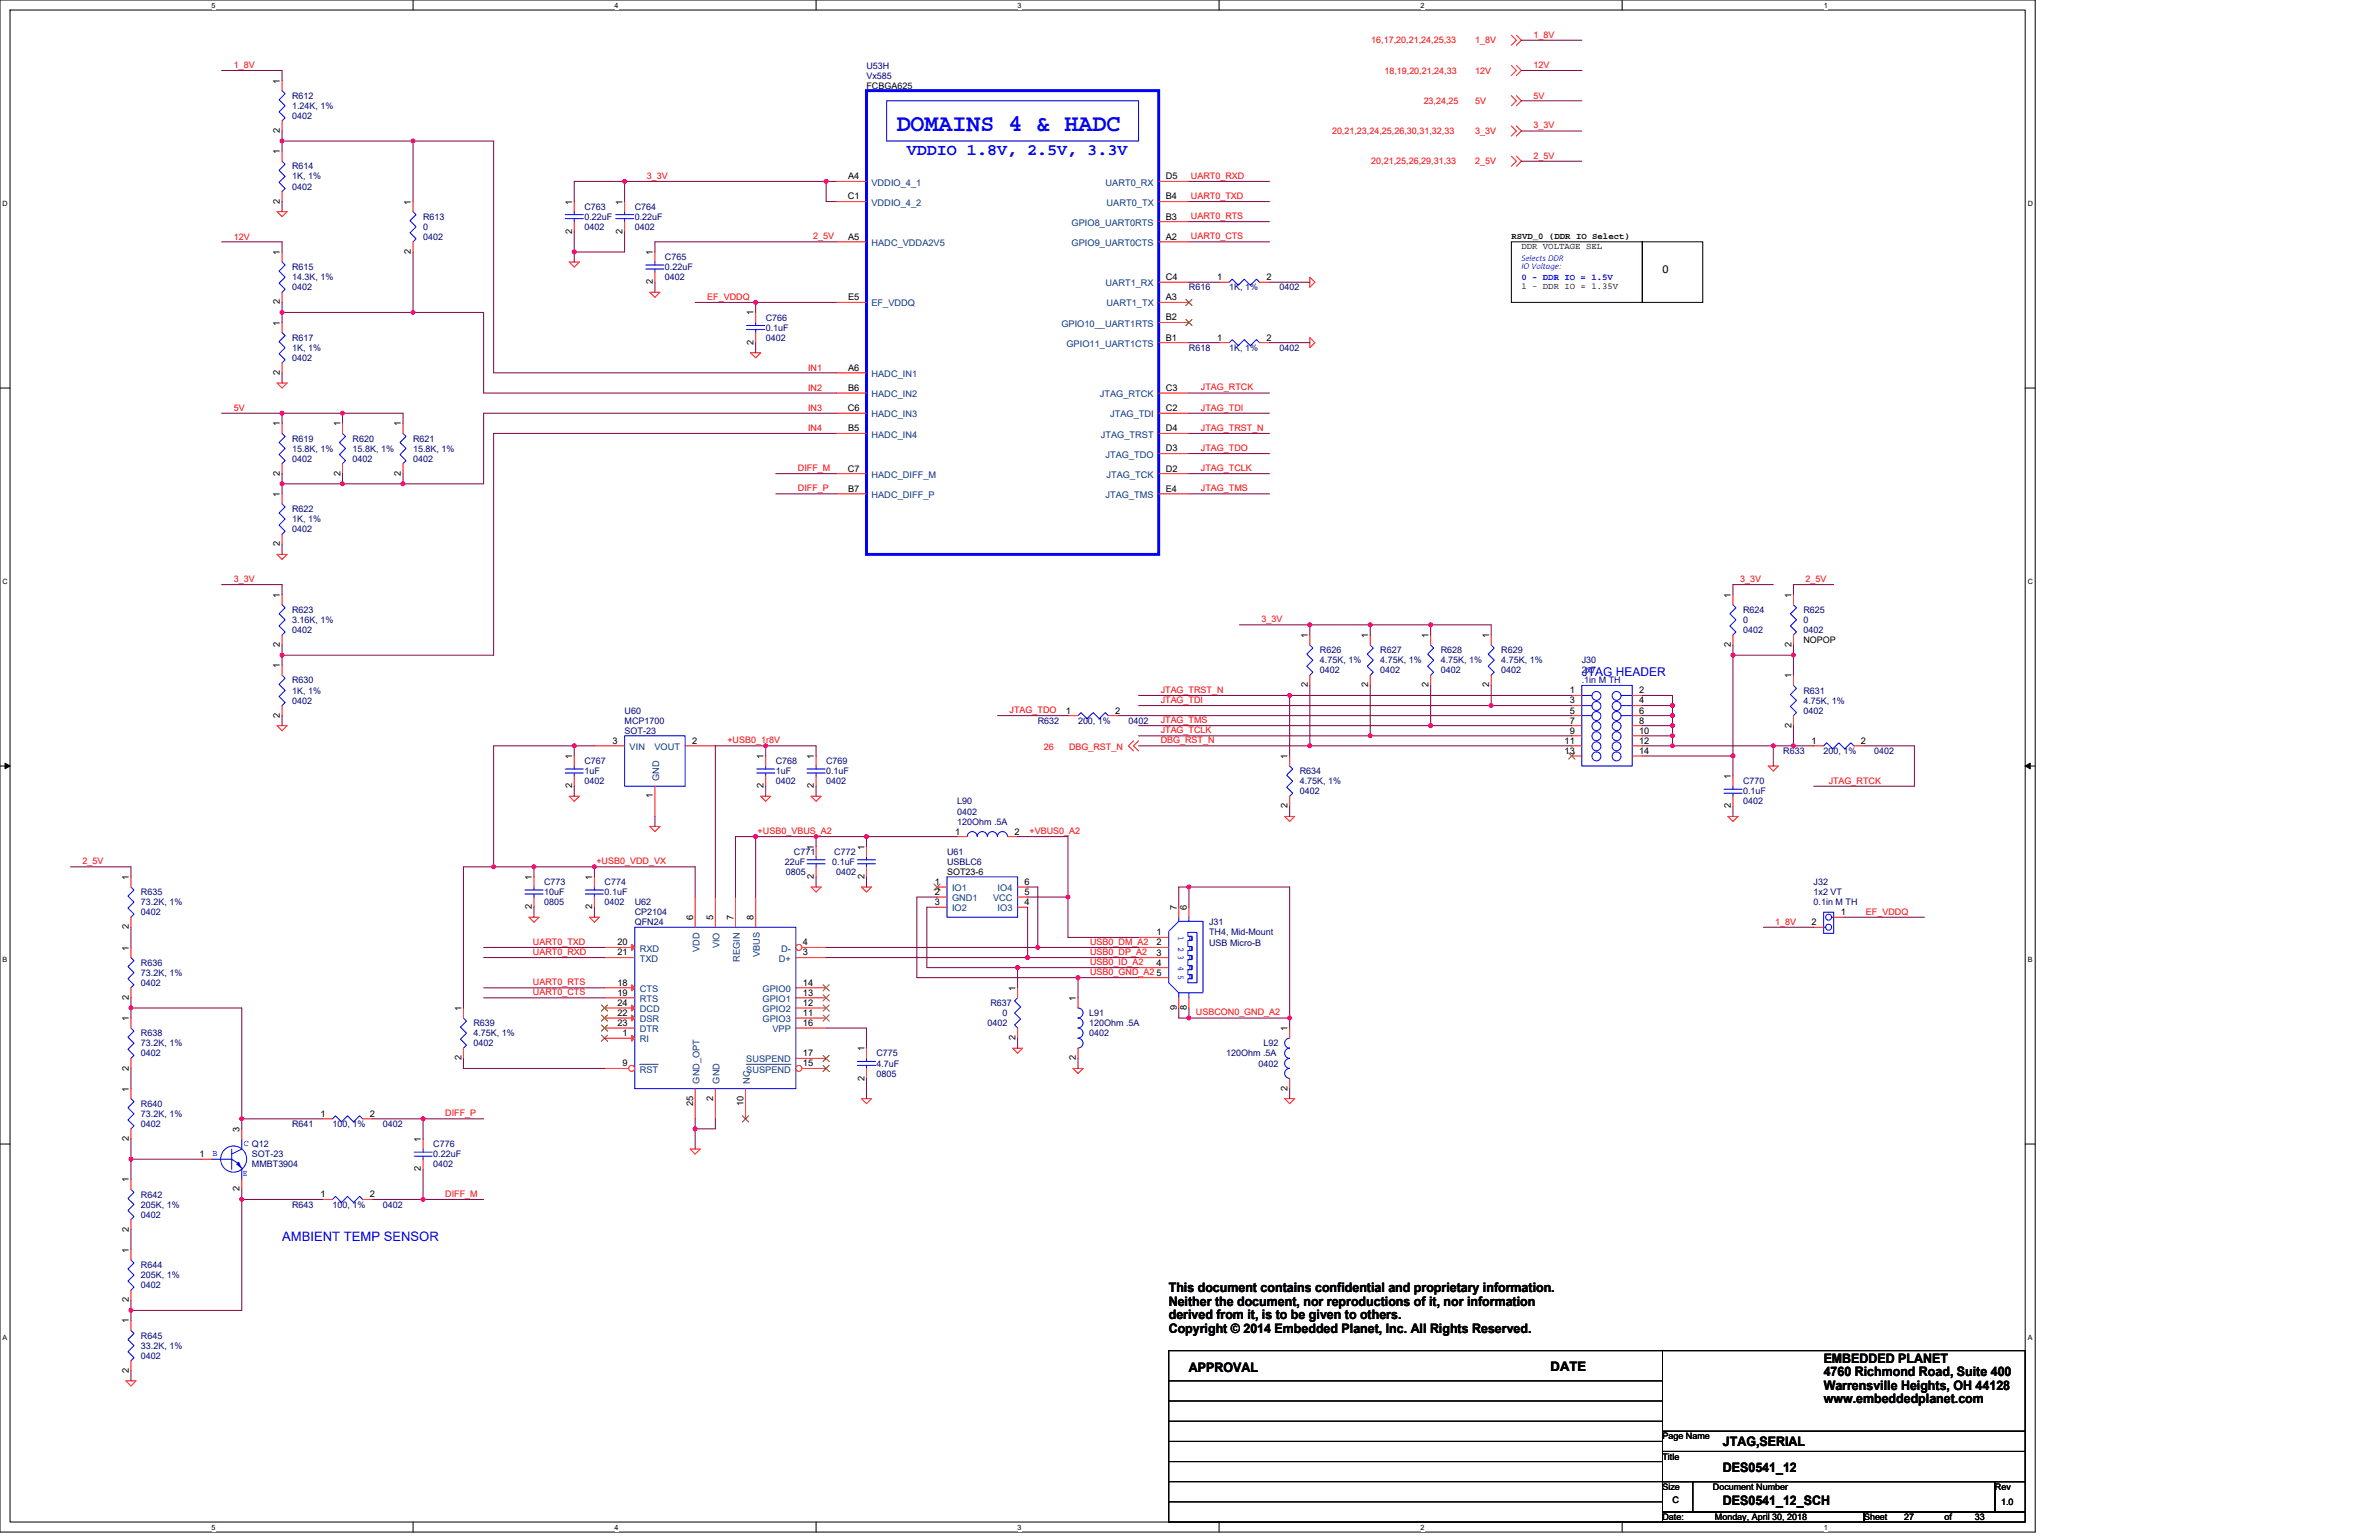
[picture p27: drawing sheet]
<svg xmlns="http://www.w3.org/2000/svg" width="432mm" height="279mm" viewBox="0 0 432 279" stroke-linecap="round" stroke-linejoin="round" font-family="sans-serif">
<defs><g id="words">
<text font-size="4.4" fill="#00f" x="162.8" y="23.8">DOMAINS 4 &amp; HADC</text>
<text font-size="2.9" fill="#00f" x="164.6" y="28.1">VDDIO 1.8V, 2.5V, 3.3V</text>
<text font-size="2.4" fill="#00f" x="51.2" y="225.2">AMBIENT TEMP SENSOR</text>
<g font-size="2.4">
<text x="212.1" y="234.4">This document contains confidential and proprietary information.</text>
<text x="212.1" y="236.9">Neither the document, nor reproductions of it, nor information</text>
<text x="212.1" y="239.4">derived from it, is to be given to others.</text>
<text x="212.1" y="241.8">Copyright © 2014 Embedded Planet, Inc. All Rights Reserved.</text>
<text x="215.8" y="248.9">APPROVAL</text>
<text x="281.5" y="248.7">DATE</text>
<text x="331" y="247.2">EMBEDDED PLANET</text>
<text x="331" y="249.7">4760 Richmond Road, Suite 400</text>
<text x="331" y="252.2">Warrensville Heights, OH 44128</text>
<text x="331" y="254.6">www.embeddedplanet.com</text>
<text x="312.7" y="262.4">JTAG,SERIAL</text>
<text x="312.7" y="267">DES0541_12</text>
<text x="312.7" y="273">DES0541_12_SCH</text>
</g>
<text font-size="2.2" x="301.8" y="49.6">0</text>
<text font-size="2.2" fill="#00f" x="287.1" y="122.6">JTAG HEADER</text>
<g font-size="1.7">
<text x="50.8" y="15.2" transform="rotate(-90 50.8 15.2)">1</text>
<text x="50.8" y="28" transform="rotate(-90 50.8 28)">1</text>
<text x="50.8" y="24.1" transform="rotate(-90 50.8 24.1)">2</text>
<text x="153.9" y="32.5">A4</text>
<text x="211.6" y="32.5">D5</text>
<text x="50.8" y="36.9" transform="rotate(-90 50.8 36.9)">2</text>
<text x="74.6" y="37.1" transform="rotate(-90 74.6 37.1)">1</text>
<text x="103.8" y="37.1" transform="rotate(-90 103.8 37.1)">1</text>
<text x="113" y="37.1" transform="rotate(-90 113 37.1)">1</text>
<text x="153.9" y="36.2">C1</text>
<text x="211.6" y="36.2">B4</text>
<text x="211.6" y="39.8">B3</text>
<text x="50.8" y="46.3" transform="rotate(-90 50.8 46.3)">1</text>
<text x="74.6" y="46.1" transform="rotate(-90 74.6 46.1)">2</text>
<text x="103.8" y="42.4" transform="rotate(-90 103.8 42.4)">2</text>
<text x="113" y="42.4" transform="rotate(-90 113 42.4)">2</text>
<text x="118.5" y="46.3" transform="rotate(-90 118.5 46.3)">1</text>
<text x="153.9" y="43.5">A5</text>
<text x="211.6" y="43.5">A2</text>
<text x="118.5" y="51.6" transform="rotate(-90 118.5 51.6)">2</text>
<text x="211.6" y="50.8">C4</text>
<text x="220.9" y="50.8">1</text>
<text x="229.9" y="50.8">2</text>
<text x="50.8" y="59.1" transform="rotate(-90 50.8 59.1)">1</text>
<text x="50.8" y="55.2" transform="rotate(-90 50.8 55.2)">2</text>
<text x="136.8" y="57.2" transform="rotate(-90 136.8 57.2)">1</text>
<text x="153.9" y="54.5">E5</text>
<text x="211.6" y="58.1">B2</text>
<text x="211.6" y="54.5">A3</text>
<text x="136.8" y="62.5" transform="rotate(-90 136.8 62.5)">2</text>
<text x="211.6" y="61.8">B1</text>
<text x="220.9" y="61.8">1</text>
<text x="229.9" y="61.8">2</text>
<text x="50.8" y="68" transform="rotate(-90 50.8 68)">2</text>
<text x="153.9" y="67.3">A6</text>
<text x="153.9" y="70.9">B6</text>
<text x="211.6" y="70.9">C3</text>
<text x="50.8" y="77.4" transform="rotate(-90 50.8 77.4)">1</text>
<text x="61.8" y="77.4" transform="rotate(-90 61.8 77.4)">1</text>
<text x="72.8" y="77.4" transform="rotate(-90 72.8 77.4)">1</text>
<text x="153.9" y="74.6">C6</text>
<text x="211.6" y="74.6">C2</text>
<text x="153.9" y="78.3">B5</text>
<text x="211.6" y="81.9">D3</text>
<text x="211.6" y="78.3">D4</text>
<text x="50.8" y="86.3" transform="rotate(-90 50.8 86.3)">2</text>
<text x="61.8" y="86.3" transform="rotate(-90 61.8 86.3)">2</text>
<text x="72.8" y="86.3" transform="rotate(-90 72.8 86.3)">2</text>
<text x="153.9" y="85.6">C7</text>
<text x="153.9" y="89.2">B7</text>
<text x="211.6" y="89.2">E4</text>
<text x="211.6" y="85.6">D2</text>
<text x="50.8" y="90.2" transform="rotate(-90 50.8 90.2)">1</text>
<text x="50.8" y="99.1" transform="rotate(-90 50.8 99.1)">2</text>
<text x="50.8" y="108.5" transform="rotate(-90 50.8 108.5)">1</text>
<text x="314.2" y="108.5" transform="rotate(-90 314.2 108.5)">1</text>
<text x="325.1" y="108.5" transform="rotate(-90 325.1 108.5)">1</text>
<text x="50.8" y="117.4" transform="rotate(-90 50.8 117.4)">2</text>
<text x="237.4" y="115.8" transform="rotate(-90 237.4 115.8)">1</text>
<text x="248.3" y="115.8" transform="rotate(-90 248.3 115.8)">1</text>
<text x="259.3" y="115.8" transform="rotate(-90 259.3 115.8)">1</text>
<text x="270.3" y="115.8" transform="rotate(-90 270.3 115.8)">1</text>
<text x="314.2" y="117.4" transform="rotate(-90 314.2 117.4)">2</text>
<text x="325.1" y="117.4" transform="rotate(-90 325.1 117.4)">2</text>
<text x="50.8" y="121.2" transform="rotate(-90 50.8 121.2)">1</text>
<text x="237.4" y="124.7" transform="rotate(-90 237.4 124.7)">2</text>
<text x="248.3" y="124.7" transform="rotate(-90 248.3 124.7)">2</text>
<text x="259.3" y="124.7" transform="rotate(-90 259.3 124.7)">2</text>
<text x="270.3" y="124.7" transform="rotate(-90 270.3 124.7)">2</text>
<text x="284.9" y="125.8">1</text>
<text x="297.5" y="125.8">2</text>
<text x="325.1" y="123.1" transform="rotate(-90 325.1 123.1)">1</text>
<text x="50.8" y="130.2" transform="rotate(-90 50.8 130.2)">2</text>
<text x="193.5" y="129.5">1</text>
<text x="202.4" y="129.5">2</text>
<text x="284.9" y="127.6">3</text>
<text x="284.9" y="129.5">5</text>
<text x="284.9" y="131.3">7</text>
<text x="297.5" y="127.6">4</text>
<text x="297.5" y="129.5">6</text>
<text x="297.5" y="131.3">8</text>
<text x="103.8" y="137.7" transform="rotate(-90 103.8 137.7)">1</text>
<text x="111.2" y="134.9">3</text>
<text x="125.6" y="134.9">2</text>
<text x="138.6" y="137.7" transform="rotate(-90 138.6 137.7)">1</text>
<text x="147.7" y="137.7" transform="rotate(-90 147.7 137.7)">1</text>
<text x="233.7" y="137.7" transform="rotate(-90 233.7 137.7)">1</text>
<text x="284" y="134.9">11</text>
<text x="284" y="136.8">13</text>
<text x="284.9" y="133.1">9</text>
<text x="297.5" y="133.1">10</text>
<text x="297.5" y="134.9">12</text>
<text x="297.5" y="136.8">14</text>
<text x="325.1" y="132" transform="rotate(-90 325.1 132)">2</text>
<text x="328.8" y="134.9">1</text>
<text x="337.8" y="134.9">2</text>
<text x="103.8" y="143" transform="rotate(-90 103.8 143)">2</text>
<text x="138.6" y="143" transform="rotate(-90 138.6 143)">2</text>
<text x="147.7" y="143" transform="rotate(-90 147.7 143)">2</text>
<text x="314.2" y="141.4" transform="rotate(-90 314.2 141.4)">1</text>
<text x="118.5" y="144.8" transform="rotate(-90 118.5 144.8)">1</text>
<text x="233.7" y="146.7" transform="rotate(-90 233.7 146.7)">2</text>
<text x="314.2" y="146.7" transform="rotate(-90 314.2 146.7)">2</text>
<text x="147.7" y="154.2" transform="rotate(-90 147.7 154.2)">1</text>
<text x="156.9" y="154.2" transform="rotate(-90 156.9 154.2)">1</text>
<text x="173.4" y="151.4">1</text>
<text x="184.1" y="151.4">2</text>
<text x="23.4" y="159.7" transform="rotate(-90 23.4 159.7)">1</text>
<text x="96.5" y="159.7" transform="rotate(-90 96.5 159.7)">1</text>
<text x="107.5" y="159.7" transform="rotate(-90 107.5 159.7)">1</text>
<text x="147.7" y="159.5" transform="rotate(-90 147.7 159.5)">2</text>
<text x="156.9" y="159.5" transform="rotate(-90 156.9 159.5)">2</text>
<text x="169.7" y="160.5">1</text>
<text x="186" y="160.5">6</text>
<text x="96.5" y="165" transform="rotate(-90 96.5 165)">2</text>
<text x="107.5" y="165" transform="rotate(-90 107.5 165)">2</text>
<text x="125.8" y="167" transform="rotate(-90 125.8 167)">6</text>
<text x="129.5" y="167" transform="rotate(-90 129.5 167)">5</text>
<text x="133.1" y="167" transform="rotate(-90 133.1 167)">7</text>
<text x="136.8" y="167" transform="rotate(-90 136.8 167)">8</text>
<text x="169.7" y="164.2">3</text>
<text x="169.7" y="162.4">2</text>
<text x="186" y="164.2">4</text>
<text x="186" y="162.4">5</text>
<text x="213.6" y="165.1" transform="rotate(-90 213.6 165.1)">7</text>
<text x="215.4" y="165.1" transform="rotate(-90 215.4 165.1)">6</text>
<text x="328.8" y="167.9">2</text>
<text x="334.1" y="166">1</text>
<text x="23.4" y="172.5" transform="rotate(-90 23.4 172.5)">1</text>
<text x="23.4" y="168.6" transform="rotate(-90 23.4 168.6)">2</text>
<text x="112.1" y="171.5">20</text>
<text x="112.1" y="173.4">21</text>
<text x="145.7" y="171.5">4</text>
<text x="145.7" y="173.4">3</text>
<text x="209.9" y="169.7">1</text>
<text x="209.9" y="171.5">2</text>
<text x="209.9" y="173.4">3</text>
<text x="112.1" y="178.8">18</text>
<text x="145.7" y="178.8">14</text>
<text x="184.3" y="179.8" transform="rotate(-90 184.3 179.8)">1</text>
<text x="209.9" y="175.2">4</text>
<text x="209.9" y="177">5</text>
<text x="23.4" y="185.3" transform="rotate(-90 23.4 185.3)">1</text>
<text x="23.4" y="181.4" transform="rotate(-90 23.4 181.4)">2</text>
<text x="83.7" y="183.4" transform="rotate(-90 83.7 183.4)">1</text>
<text x="112.1" y="182.5">24</text>
<text x="112.1" y="180.7">19</text>
<text x="112.1" y="184.3">22</text>
<text x="145.7" y="184.3">11</text>
<text x="145.7" y="182.5">12</text>
<text x="145.7" y="180.7">13</text>
<text x="195.3" y="181.6" transform="rotate(-90 195.3 181.6)">1</text>
<text x="213.6" y="183.2" transform="rotate(-90 213.6 183.2)">9</text>
<text x="215.4" y="183.2" transform="rotate(-90 215.4 183.2)">8</text>
<text x="112.1" y="186.1">23</text>
<text x="113" y="188">1</text>
<text x="145.7" y="191.6">17</text>
<text x="145.7" y="186.1">16</text>
<text x="156.9" y="190.8" transform="rotate(-90 156.9 190.8)">1</text>
<text x="184.3" y="188.7" transform="rotate(-90 184.3 188.7)">2</text>
<text x="233.7" y="187.1" transform="rotate(-90 233.7 187.1)">1</text>
<text x="23.4" y="194.2" transform="rotate(-90 23.4 194.2)">2</text>
<text x="83.7" y="192.4" transform="rotate(-90 83.7 192.4)">2</text>
<text x="113" y="193.5">9</text>
<text x="145.7" y="193.5">15</text>
<text x="156.9" y="196" transform="rotate(-90 156.9 196)">2</text>
<text x="195.3" y="192.4" transform="rotate(-90 195.3 192.4)">2</text>
<text x="233.7" y="197.9" transform="rotate(-90 233.7 197.9)">2</text>
<text x="23.4" y="198.1" transform="rotate(-90 23.4 198.1)">1</text>
<text x="58.1" y="202.6">1</text>
<text x="67.1" y="202.6">2</text>
<text x="125.8" y="200.6" transform="rotate(-90 125.8 200.6)">25</text>
<text x="129.5" y="199.7" transform="rotate(-90 129.5 199.7)">2</text>
<text x="134.9" y="200.6" transform="rotate(-90 134.9 200.6)">10</text>
<text x="23.4" y="207" transform="rotate(-90 23.4 207)">2</text>
<text x="36.2" y="209.9">1</text>
<text x="43.5" y="205.4" transform="rotate(-90 43.5 205.4)">3</text>
<text x="76.4" y="207.2" transform="rotate(-90 76.4 207.2)">1</text>
<text x="23.4" y="214.5" transform="rotate(-90 23.4 214.5)">1</text>
<text x="76.4" y="212.5" transform="rotate(-90 76.4 212.5)">2</text>
<text x="43.5" y="216.2" transform="rotate(-90 43.5 216.2)">2</text>
<text x="58.1" y="217.2">1</text>
<text x="67.1" y="217.2">2</text>
<text x="23.4" y="227.3" transform="rotate(-90 23.4 227.3)">1</text>
<text x="23.4" y="223.5" transform="rotate(-90 23.4 223.5)">2</text>
<text x="23.4" y="236.3" transform="rotate(-90 23.4 236.3)">2</text>
<text x="23.4" y="240.1" transform="rotate(-90 23.4 240.1)">1</text>
<text x="23.4" y="249.1" transform="rotate(-90 23.4 249.1)">2</text>
</g>
<g font-size="1.7" fill="#004080">
<text x="158.2" y="33.7">VDDIO_4_1</text>
<text x="200.7" y="33.7">UART0_RX</text>
<text x="158.2" y="37.3">VDDIO_4_2</text>
<text x="194.5" y="41">GPIO8_UART0RTS</text>
<text x="200.9" y="37.3">UART0_TX</text>
<text x="158.2" y="44.6">HADC_VDDA2V5</text>
<text x="194.5" y="44.6">GPIO9_UART0CTS</text>
<text x="200.7" y="51.9">UART1_RX</text>
<text x="158.2" y="55.6">EF_VDDQ</text>
<text x="192.6" y="59.2">GPIO10__UART1RTS</text>
<text x="200.9" y="55.6">UART1_TX</text>
<text x="193.6" y="62.9">GPIO11_UART1CTS</text>
<text x="158.2" y="68.4">HADC_IN1</text>
<text x="158.2" y="72.1">HADC_IN2</text>
<text x="158.2" y="75.7">HADC_IN3</text>
<text x="199.6" y="72.1">JTAG_RTCK</text>
<text x="201.5" y="75.7">JTAG_TDI</text>
<text x="158.2" y="79.4">HADC_IN4</text>
<text x="199.8" y="79.4">JTAG_TRST</text>
<text x="200.6" y="83">JTAG_TDO</text>
<text x="158.2" y="86.7">HADC_DIFF_M</text>
<text x="200.8" y="86.7">JTAG_TCK</text>
<text x="158.2" y="90.3">HADC_DIFF_P</text>
<text x="200.6" y="90.3">JTAG_TMS</text>
<text x="114.3" y="136.1">VIN</text>
<text x="118.8" y="136.1">VOUT</text>
<text x="119.6" y="141.7" transform="rotate(-90 119.6 141.7)">GND</text>
<text x="172.8" y="161.7">IO1</text>
<text x="181.1" y="161.7">IO4</text>
<text x="172.8" y="165.3">IO2</text>
<text x="172.8" y="163.5">GND1</text>
<text x="180.3" y="163.5">VCC</text>
<text x="181.1" y="165.3">IO3</text>
<text x="116.1" y="172.6">RXD</text>
<text x="126.9" y="172.7" transform="rotate(-90 126.9 172.7)">VDD</text>
<text x="130.6" y="172" transform="rotate(-90 130.6 172)">VIO</text>
<text x="137.9" y="173.7" transform="rotate(-90 137.9 173.7)">VBUS</text>
<text x="141.8" y="172.6">D-</text>
<text x="116.1" y="180">CTS</text>
<text x="116.1" y="174.5">TXD</text>
<text x="134.3" y="174.5" transform="rotate(-90 134.3 174.5)">REGIN</text>
<text x="138.4" y="180">GPIO0</text>
<text x="141.4" y="174.5">D+</text>
<text x="116.1" y="183.6">DCD</text>
<text x="116.1" y="181.8">RTS</text>
<text x="116.1" y="185.4">DSR</text>
<text x="138.4" y="185.4">GPIO3</text>
<text x="138.4" y="183.6">GPIO2</text>
<text x="138.4" y="181.8">GPIO1</text>
<text x="116.1" y="189.1">RI</text>
<text x="116.1" y="187.3">DTR</text>
<text x="140.2" y="187.3">VPP</text>
<text x="116.1" y="194.6">RST</text>
<text x="126.9" y="196.6" transform="rotate(-90 126.9 196.6)">GND_OPT</text>
<text x="130.6" y="196.6" transform="rotate(-90 130.6 196.6)">GND</text>
<text x="135.4" y="194.6">SUSPEND</text>
<text x="135.4" y="192.8">SUSPEND</text>
<text x="136.1" y="196.6" transform="rotate(-90 136.1 196.6)">NC</text>
</g>
<g font-size="1.6" fill="#f00">
<text x="248.9" y="7.9">16,17,20,21,24,25,33</text>
<text x="267.7" y="7.9">1_8V</text>
<text x="278.3" y="6.8">1_8V</text>
<text x="42.4" y="12.3">1_8V</text>
<text x="251.3" y="13.4">18,19,20,21,24,33</text>
<text x="267.7" y="13.4">12V</text>
<text x="278.3" y="17.9">5V</text>
<text x="278.3" y="12.4">12V</text>
<text x="258.4" y="18.8">23,24,25</text>
<text x="267.7" y="18.8">5V</text>
<text x="278.3" y="23.3">3_3V</text>
<text x="241.8" y="24.3">20,21,23,24,25,26,30,31,32,33</text>
<text x="248.9" y="29.8">20,21,25,26,29,31,33</text>
<text x="267.7" y="24.3">3_3V</text>
<text x="267.7" y="29.8">2_5V</text>
<text x="278.3" y="28.8">2_5V</text>
<text x="117.4" y="32.4">3_3V</text>
<text x="216.2" y="32.4">UART0_RXD</text>
<text x="216.2" y="36.1">UART0_TXD</text>
<text x="216.2" y="39.8">UART0_RTS</text>
<text x="42.4" y="43.5">12V</text>
<text x="147.6" y="43.4">2_5V</text>
<text x="216.2" y="43.4">UART0_CTS</text>
<text x="128.4" y="54.4">EF_VDDQ</text>
<text x="146.7" y="71">IN2</text>
<text x="146.7" y="67.3">IN1</text>
<text x="218" y="70.8">JTAG_RTCK</text>
<text x="42.4" y="74.6">5V</text>
<text x="146.7" y="74.6">IN3</text>
<text x="218" y="74.5">JTAG_TDI</text>
<text x="146.7" y="78.3">IN4</text>
<text x="218" y="81.8">JTAG_TDO</text>
<text x="218" y="78.2">JTAG_TRST_N</text>
<text x="144.8" y="89.1">DIFF_P</text>
<text x="144.8" y="85.5">DIFF_M</text>
<text x="218" y="89.1">JTAG_TMS</text>
<text x="218" y="85.5">JTAG_TCLK</text>
<text x="42.4" y="105.6">3_3V</text>
<text x="315.8" y="105.6">3_3V</text>
<text x="327.7" y="105.6">2_5V</text>
<text x="229" y="112.9">3_3V</text>
<text x="210.7" y="125.7">JTAG_TRST_N</text>
<text x="183.2" y="129.4">JTAG_TDO</text>
<text x="210.7" y="127.6">JTAG_TDI</text>
<text x="210.7" y="131.2">JTAG_TMS</text>
<text x="132" y="134.9">+USB0_1r8V</text>
<text x="189.5" y="136.1">26</text>
<text x="194" y="136.1">DBG_RST_N</text>
<text x="210.7" y="133">JTAG_TCLK</text>
<text x="210.7" y="134.9">DBG_RST_N</text>
<text x="331.9" y="142.2">JTAG_RTCK</text>
<text x="137.5" y="151.3">+USB0_VBUS_A2</text>
<text x="186.9" y="151.3">+VBUS0_A2</text>
<text x="15" y="156.8">2_5V</text>
<text x="108.2" y="156.8">+USB0_VDD_VX</text>
<text x="322.2" y="167.8">1_8V</text>
<text x="338.7" y="165.9">EF_VDDQ</text>
<text x="96.7" y="173.3">UART0_RXD</text>
<text x="96.7" y="171.4">UART0_TXD</text>
<text x="197.9" y="171.4">USB0_DM_A2</text>
<text x="197.9" y="173.3">USB0_DP_A2</text>
<text x="96.7" y="178.8">UART0_RTS</text>
<text x="197.9" y="175.1">USB0_ID_A2</text>
<text x="197.9" y="176.9">USB0_GND_A2</text>
<text x="96.7" y="180.6">UART0_CTS</text>
<text x="217.1" y="184.2">USBCON0_GND_A2</text>
<text x="80.8" y="202.5">DIFF_P</text>
<text x="80.8" y="217.1">DIFF_M</text>
</g>
<g font-size="1.6" fill="#000080">
<text x="53" y="17.9">R612</text>
<text x="157.3" y="12.4">U53H</text>
<text x="157.3" y="14.3">Vx585</text>
<text x="53" y="19.8">1.24K, 1%</text>
<text x="53" y="21.6">0402</text>
<text x="53" y="30.7">R614</text>
<text x="53" y="32.6">1K, 1%</text>
<text x="53" y="34.4">0402</text>
<text x="76.8" y="39.9">R613</text>
<text x="76.8" y="41.7">0</text>
<text x="106.1" y="38.1">C763</text>
<text x="106.1" y="39.9">0.22uF</text>
<text x="106.1" y="41.7">0402</text>
<text x="115.2" y="38.1">C764</text>
<text x="115.2" y="39.9">0.22uF</text>
<text x="115.2" y="41.7">0402</text>
<text x="76.8" y="43.5">0402</text>
<text x="120.7" y="47.2">C765</text>
<text x="53" y="49">R615</text>
<text x="53" y="50.8">14.3K, 1%</text>
<text x="53" y="52.7">0402</text>
<text x="120.7" y="49">0.22uF</text>
<text x="120.7" y="50.8">0402</text>
<text x="215.8" y="52.7">R616</text>
<text x="223.1" y="52.7">1K, 1%</text>
<text x="232.2" y="52.7">0402</text>
<text x="139" y="58.2">C766</text>
<text x="139" y="60">0.1uF</text>
<text x="53" y="61.8">R617</text>
<text x="53" y="63.6">1K, 1%</text>
<text x="53" y="65.5">0402</text>
<text x="139" y="61.8">0402</text>
<text x="215.8" y="63.6">R618</text>
<text x="223.1" y="63.6">1K, 1%</text>
<text x="232.2" y="63.6">0402</text>
<text x="53" y="80.1">R619</text>
<text x="53" y="81.9">15.8K, 1%</text>
<text x="53" y="83.8">0402</text>
<text x="64" y="80.1">R620</text>
<text x="64" y="81.9">15.8K, 1%</text>
<text x="64" y="83.8">0402</text>
<text x="75" y="80.1">R621</text>
<text x="75" y="81.9">15.8K, 1%</text>
<text x="75" y="83.8">0402</text>
<text x="53" y="92.9">R622</text>
<text x="53" y="94.7">1K, 1%</text>
<text x="53" y="96.6">0402</text>
<text x="53" y="111.2">R623</text>
<text x="53" y="113">3.16K, 1%</text>
<text x="316.4" y="111.2">R624</text>
<text x="316.4" y="113">0</text>
<text x="327.3" y="111.2">R625</text>
<text x="327.3" y="113">0</text>
<text x="53" y="114.9">0402</text>
<text x="239.6" y="118.5">R626</text>
<text x="250.5" y="118.5">R627</text>
<text x="261.5" y="118.5">R628</text>
<text x="272.5" y="118.5">R629</text>
<text x="316.4" y="114.9">0402</text>
<text x="327.3" y="114.9">0402</text>
<text x="53" y="124">R630</text>
<text x="53" y="125.8">1K, 1%</text>
<text x="239.6" y="120.4">4.75K, 1%</text>
<text x="239.6" y="122.2">0402</text>
<text x="250.5" y="120.4">4.75K, 1%</text>
<text x="250.5" y="122.2">0402</text>
<text x="261.5" y="120.4">4.75K, 1%</text>
<text x="261.5" y="122.2">0402</text>
<text x="272.5" y="120.4">4.75K, 1%</text>
<text x="272.5" y="122.2">0402</text>
<text x="287.1" y="120.4">J30</text>
<text x="287.1" y="124">.1in M TH</text>
<text x="287.1" y="122.2">2x7</text>
<text x="327.3" y="125.8">R631</text>
<text x="53" y="127.7">0402</text>
<text x="113.4" y="129.5">U60</text>
<text x="113.4" y="131.3">MCP1700</text>
<text x="188.4" y="131.3">R632</text>
<text x="195.7" y="131.3">200, 1%</text>
<text x="204.8" y="131.3">0402</text>
<text x="327.3" y="127.7">4.75K, 1%</text>
<text x="327.3" y="129.5">0402</text>
<text x="113.4" y="133.1">SOT-23</text>
<text x="323.7" y="136.8">R633</text>
<text x="331" y="136.8">200, 1%</text>
<text x="340.1" y="136.8">0402</text>
<text x="106.1" y="138.6">C767</text>
<text x="106.1" y="140.5">1uF</text>
<text x="106.1" y="142.3">0402</text>
<text x="140.8" y="138.6">C768</text>
<text x="140.8" y="140.5">1uF</text>
<text x="140.8" y="142.3">0402</text>
<text x="149.9" y="138.6">C769</text>
<text x="149.9" y="140.5">0.1uF</text>
<text x="149.9" y="142.3">0402</text>
<text x="235.9" y="140.5">R634</text>
<text x="235.9" y="142.3">4.75K, 1%</text>
<text x="316.4" y="142.3">C770</text>
<text x="173.7" y="145.9">L90</text>
<text x="173.7" y="149.6">120Ohm .5A</text>
<text x="173.7" y="147.8">0402</text>
<text x="235.9" y="144.1">0402</text>
<text x="316.4" y="144.1">0.1uF</text>
<text x="316.4" y="145.9">0402</text>
<text x="144.1" y="155.1">C771</text>
<text x="151.4" y="155.1">C772</text>
<text x="171.9" y="155.1">U61</text>
<text x="98.7" y="160.6">C773</text>
<text x="109.7" y="160.6">C774</text>
<text x="142.5" y="156.9">22uF</text>
<text x="142.6" y="158.8">0805</text>
<text x="151" y="156.9">0.1uF</text>
<text x="151.8" y="158.8">0402</text>
<text x="171.9" y="156.9">USBLC6</text>
<text x="329.2" y="160.6">J32</text>
<text x="25.6" y="162.4">R635</text>
<text x="25.6" y="164.2">73.2K, 1%</text>
<text x="25.6" y="166.1">0402</text>
<text x="98.7" y="162.4">10uF</text>
<text x="98.7" y="164.2">0805</text>
<text x="109.7" y="162.4">0.1uF</text>
<text x="109.7" y="164.2">0402</text>
<text x="115.2" y="164.2">U62</text>
<text x="115.2" y="166.1">CP2104</text>
<text x="115.2" y="167.9">QFN24</text>
<text x="219.5" y="167.9">J31</text>
<text x="329.2" y="164.2">0.1in M TH</text>
<text x="329.2" y="162.4">1x2 VT</text>
<text x="219.5" y="171.6">USB Micro-B</text>
<text x="219.5" y="169.7">TH4, Mid-Mount</text>
<text x="25.6" y="175.2">R636</text>
<text x="25.6" y="177">73.2K, 1%</text>
<text x="25.6" y="178.9">0402</text>
<text x="179.8" y="182.5">R637</text>
<text x="181.9" y="184.4">0</text>
<text x="197.7" y="184.4">L91</text>
<text x="25.6" y="188">R638</text>
<text x="25.6" y="189.8">73.2K, 1%</text>
<text x="25.6" y="191.7">0402</text>
<text x="85.9" y="186.2">R639</text>
<text x="85.9" y="188">4.75K, 1%</text>
<text x="85.9" y="189.8">0402</text>
<text x="159.1" y="191.7">C775</text>
<text x="179.2" y="186.2">0402</text>
<text x="197.7" y="186.2">120Ohm .5A</text>
<text x="197.7" y="188">0402</text>
<text x="222.5" y="191.7">120Ohm .5A</text>
<text x="229.3" y="189.8">L92</text>
<text x="159.1" y="193.5">4.7uF</text>
<text x="159.1" y="195.3">0805</text>
<text x="228.4" y="193.5">0402</text>
<text x="25.6" y="200.8">R640</text>
<text x="25.6" y="202.6">73.2K, 1%</text>
<text x="25.6" y="204.5">0402</text>
<text x="45.7" y="210">SOT-23</text>
<text x="53" y="204.5">R641</text>
<text x="60.3" y="204.5">100, 1%</text>
<text x="69.5" y="204.5">0402</text>
<text x="78.6" y="208.1">C776</text>
<text x="78.6" y="210">0.22uF</text>
<text x="45.7" y="211.8">MMBT3904</text>
<text x="78.6" y="211.8">0402</text>
<text x="25.6" y="217.3">R642</text>
<text x="25.6" y="219.1">205K, 1%</text>
<text x="25.6" y="220.9">0402</text>
<text x="53" y="219.1">R643</text>
<text x="60.3" y="219.1">100, 1%</text>
<text x="69.5" y="219.1">0402</text>
<text x="25.6" y="230.1">R644</text>
<text x="25.6" y="231.9">205K, 1%</text>
<text x="25.6" y="233.7">0402</text>
<text x="25.6" y="242.9">R645</text>
<text x="25.6" y="244.7">33.2K, 1%</text>
<text x="25.6" y="246.5">0402</text>
</g>
<g font-size="1.6">
<text x="157.3" y="16.1">FCBGA625</text>
<text x="274.3" y="43.4">RSVD_0 (DDR IO Select)</text>
<text x="276.1" y="45.1">DDR VOLTAGE SEL</text>
<text x="276.1" y="52.5">1 - DDR IO = 1.35V</text>
<text x="327.3" y="116.7">NOPOP</text>
<text x="171.9" y="158.8">SOT23-6</text>
<text x="301.8" y="261.2">Page Name</text>
<text x="301.8" y="264.8">Title</text>
<text x="301.8" y="270.3">Size</text>
<text x="301.8" y="275.8">Date:</text>
<text x="303.6" y="272.7">C</text>
<text x="310.9" y="270.3">Document Number</text>
<text x="311.3" y="275.8">Monday, April 30, 2018</text>
<text x="338.3" y="275.8">Sheet</text>
<text x="345.6" y="275.8">27</text>
<text x="353" y="275.8">of</text>
<text x="358.4" y="275.8">33</text>
<text x="362.1" y="270.3">Rev</text>
<text x="363.2" y="273">1.0</text>
</g>
<g font-size="1.6" fill="#00f">
<text x="276.1" y="47.3">Selects DDR</text>
<text x="276.1" y="48.9">IO Voltage:</text>
<text x="276.1" y="50.7">0 - DDR IO = 1.5V</text>
<text x="213.8" y="169.9" transform="rotate(90 213.8 169.9)">1 2 3 4</text>
<text x="213.8" y="176.8" transform="rotate(90 213.8 176.8)">5</text>
<text x="38.6" y="209.7">B</text>
<text x="44.2" y="207.9">C Q12</text>
<text x="44.1" y="213.4">E</text>
</g>
<g font-size="1.3">
<text x="38.4" y="1.4">5</text>
<text x="111.5" y="1.4">4</text>
<text x="184.7" y="1.4">3</text>
<text x="257.9" y="1.4">2</text>
<text x="331" y="1.4">1</text>
<text x=".5" y="37.3">D</text>
<text x="368" y="37.3">D</text>
<text x=".5" y="105.9">C</text>
<text x="368" y="105.9">C</text>
<text x=".5" y="174.5">B</text>
<text x="368" y="174.5">B</text>
<text x=".5" y="243">A</text>
<text x="368" y="243">A</text>
<text x="38.4" y="277.5">5</text>
<text x="111.5" y="277.5">4</text>
<text x="184.7" y="277.5">3</text>
<text x="257.9" y="277.5">2</text>
<text x="331" y="277.5">1</text>
</g>
</g></defs>
<path d="M0 0h369.4v278h-369.4zM1.8 1.8h365.8v274.3h-365.8z" fill="none" stroke="#000" stroke-width=".18"/>
<g fill="#fff">
<path d="M38.4 .2h.7v1.5h-.7z"/>
<path d="M38.4 276.3h.7v1.5h-.7z"/>
</g>
<path d="M75 0v1.8M75 276.1v1.9" fill="none" stroke="#000" stroke-width=".18"/>
<g fill="#fff">
<path d="M111.5 .2h.8v1.5h-.8z"/>
<path d="M111.5 276.3h.8v1.5h-.8z"/>
</g>
<path d="M148.1 0v1.8M148.1 276.1v1.9" fill="none" stroke="#000" stroke-width=".18"/>
<g fill="#fff">
<path d="M184.7 .2h.7v1.5h-.7z"/>
<path d="M184.7 276.3h.7v1.5h-.7z"/>
</g>
<path d="M221.3 0v1.8M221.3 276.1v1.9" fill="none" stroke="#000" stroke-width=".18"/>
<g fill="#fff">
<path d="M257.9 .2h.7v1.5h-.7z"/>
<path d="M257.9 276.3h.7v1.5h-.7z"/>
</g>
<path d="M294.4 0v1.8M294.4 276.1v1.9" fill="none" stroke="#000" stroke-width=".18"/>
<g fill="#fff">
<path d="M331 .2h.7v1.5h-.7z"/>
<path d="M331 276.3h.7v1.5h-.7z"/>
<path d="M.5 36.1h.9v1.5h-.9z"/>
<path d="M368 36.1h1v1.5h-1z"/>
<path d="M.5 104.7h.9v1.5h-.9z"/>
<path d="M368 104.7h1v1.5h-1z"/>
</g>
<path d="M0 70.4h1.8M367.6 70.4h1.8" fill="none" stroke="#000" stroke-width=".18"/>
<g fill="#fff">
<path d="M.5 173.3h.8v1.4h-.8z"/>
<path d="M368 173.3h.9v1.4h-.9z"/>
</g>
<path d="M0 139h1.8M367.6 139h1.8" fill="none" stroke="#000" stroke-width=".18"/>
<path d="M.9 138.5l.9 .5-.9 .5zM367.6 139l.9-.5v1z" fill="#000" stroke="#000" stroke-width=".18"/>
<g fill="#fff">
<path d="M.5 241.9h.8v1.4h-.8z"/>
<path d="M368 241.9h.9v1.4h-.9z"/>
</g>
<g fill="none" stroke="#000" stroke-width=".18">
<path d="M274.3 43.9h23.8v11h-23.8zM298.1 43.9h11v11h-11zM0 207.6h1.8M367.6 207.6h1.8M212.1 250.5h89.7M212.1 257.9h89.7M212.1 254.2h89.7M301.8 259.7h65.8v3.6h-65.8zM301.8 245h65.8v14.7h-65.8zM301.8 245h-89.7v31.1h89.7M212.1 272.5h89.7M212.1 268.8h89.7"/>
<path d="M212.1 265.2h89.7M212.1 261.5h89.7M301.8 263.3h65.8v5.5h-65.8zM301.8 274.3h36.5v1.8h-36.5zM301.8 268.8h5.4v5.5h-5.4zM307.2 268.8h54.9v5.5h-54.9zM338.3 274.3h29.3v1.8h-29.3zM362.1 268.8h5.5v5.5h-5.5z"/>
</g>
<g fill="none" stroke="#f00" stroke-width=".18">
<path d="M51.2 14.6v1.8M274.3 6.4l.9 .9-.9 .9M274.3 11.9l.9 .9-.9 .9M274.3 17.4l.9 .9-.9 .9M275.2 6.4l.9 .9-.9 .9M275.2 11.9l.9 .9-.9 .9M275.2 17.4l.9 .9-.9 .9M50.3 38.4h1.8l-.9 .9zM51.2 27.4v1.9M51.2 34.7v1.9M51.2 21.9v1.9M151.8 32.9h5.5"/>
<path d="M151.8 36.6h5.5M210.3 32.9h5.5M210.3 36.6h5.5M274.3 22.9l.9 .9-.9 .9M274.3 28.3l.9 1-.9 .9M275.2 22.9l.9 .9-.9 .9M275.2 28.3l.9 1-.9 .9M51.2 58.5v1.8M103.3 47.5h1.9l-1 1zM117.9 53h1.9l-.9 .9zM118.9 45.7v1.8M118.9 49.4v1.8"/>
<path d="M137.2 56.7v1.8M151.8 43.9h5.5M151.8 54.9h5.5M210.3 51.2h5.5M210.3 54.9h5.5M210.3 40.2h5.5M210.3 43.9h5.5M210.3 58.5h5.5M221.3 51.2h1.8M228.6 51.2h1.8M237.7 50.3l1 .9-1 .9zM50.3 69.5h1.8l-.9 .9z"/>
<path d="M51.2 65.8v1.8M51.2 76.8v1.8M136.2 64h1.9l-.9 .9zM137.2 60.3v1.9M151.8 67.6h5.5M151.8 71.3h5.5M151.8 75h5.5M151.8 78.6h5.5M210.3 62.2h5.5M210.3 71.3h5.5M210.3 75h5.5M210.3 78.6h5.5"/>
<path d="M237.7 61.3l1 .9-1 .9zM51.2 84.1v1.8M151.8 85.9h5.5M151.8 89.6h5.5M210.3 82.3h5.5M210.3 85.9h5.5M210.3 89.6h5.5M50.3 100.6h1.8l-.9 .9zM51.2 107.9v1.8M51.2 115.2v1.8M237.7 115.2v1.8M259.7 115.2v1.8"/>
<path d="M270.7 115.2v1.8M50.3 131.7h1.8l-.9 .9zM139 137.2v1.8M193.8 129.8h1.9M201.2 129.8h1.8M205.7 134.4l-.9 .9 .9 .9M206.7 134.4l-1 .9 1 .9M237.7 122.5v1.9M259.7 122.5v1.9M270.7 122.5v1.9M285.3 126.2h1.8M285.3 128h1.8"/>
<path d="M285.3 129.8h1.8M285.3 135.3h1.8M285.3 131.7h1.8M285.3 133.5h1.8M285.3 137.2h1.8M296.2 126.2h1.9M296.2 128h1.9M296.2 129.8h1.9M296.2 131.7h1.9M296.2 133.5h1.9M296.2 135.3h1.9M296.2 137.2h1.9"/>
<path d="M321 139h1.8l-.9 .9zM23.8 159.1v1.8M96.9 159.1v1.8M103.3 144.5h1.9l-1 .9zM107.9 159.1v1.8M117.9 149.9h1.9l-.9 1zM138.1 144.5h1.8l-.9 .9zM139 140.8v1.8M147.2 144.5h1.8l-.9 .9zM157.3 153.6v1.8M157.3 157.3v1.8M233.2 148.1h1.8l-.9 .9z"/>
<path d="M313.6 148.1h1.9l-1 .9zM314.5 140.8v1.8M314.5 144.5v1.8M23.8 171.9v1.8M23.8 179.2v1.8M23.8 166.4v1.8M96 166.4h1.8l-.9 .9zM96.9 162.8v1.8M107 166.4h1.8l-.9 .9zM107.9 162.8v1.8M144.5 173.7h5.4M147.2 160.9h1.8l-.9 .9z"/>
<path d="M156.4 160.9h1.8l-.9 .9zM206.7 170.1h5.4M206.7 171.9h5.4M206.7 173.7h5.4M206.7 175.6h5.4M206.7 177.4h5.4M214 164.6v1.8M215.8 164.6v1.8M329.2 168.2h1.8M332.8 166.4h1.9M23.8 184.7v1.8M23.8 192v1.8"/>
<path d="M84.1 182.9v1.8M84.1 190.2v1.8M109.7 188.4h5.5M156.4 199.3h1.8l-.9 .9zM183.8 190.2h1.8l-.9 .9zM194.8 193.8h1.8l-.9 1zM214 181v1.9M215.8 181v1.9M233.2 199.3h1.8l-.9 .9zM234.1 186.5v1.9M234.1 195.7v1.8M23.8 214v1.8"/>
<path d="M58.5 203h1.8M58.5 217.6h1.8M65.8 203h1.8M65.8 217.6h1.8M125.3 208.5h1.8l-.9 .9zM23.8 226.8v1.8M23.8 234.1v1.8M23.8 239.6v1.8M23.8 221.3v1.8M22.9 250.5h1.8l-.9 1zM23.8 246.9v1.8"/>
</g>
<g fill="none" stroke="#00f" stroke-width=".18">
<path d="M51.2 16.4l.6 .6-1.1 1.1 1.1 1.1-1.1 1.1 1.1 1.1-.6 .5M160.9 18.3h45.8v7.3h-45.8zM51.2 29.3l.6 .5-1.1 1.1 1.1 1.1-1.1 1.1 1.1 1.1-.6 .5M117.2 48.8h3.3M117.2 48.1h3.3M118.9 48.8v.6M118.9 47.5v.6M135.5 59.8h3.3M135.5 59.1h3.3M137.2 59.8v.5M137.2 58.5v.6M223.1 51.2l.5-.5 1.1 1.1 1.1-1.1 1.1 1.1 1.1-1.1 .6 .5"/>
<path d="M51.2 60.3l.6 .6-1.1 1.1 1.1 1.1-1.1 1.1 1.1 1.1-.6 .5M51.2 78.6l.6 .6-1.1 1.1 1.1 1.1-1.1 1.1 1.1 1.1-.6 .5M51.2 109.7l.6 .6-1.1 1.1 1.1 1.1-1.1 1.1 1.1 1.1-.6 .5M237.7 117l.6 .6-1.1 1.1 1.1 1.1-1.1 1.1 1.1 1.1-.6 .5M259.7 117l.5 .6-1.1 1.1 1.1 1.1-1.1 1.1 1.1 1.1-.5 .5M270.7 117l.5 .6-1.1 1.1 1.1 1.1-1.1 1.1 1.1 1.1-.5 .5M137.3 139.5h3.3M139 139v.5M195.7 129.8l.5-.5 1.1 1.1 1.1-1.1 1.1 1.1 1.1-1.1 .6 .5M287.1 126.2h1.8M287.1 124.4h9.1v14.6h-9.1zM287.1 128h1.8"/>
<path d="M287.1 129.8h1.8M294.2 126.2h2M294.2 128h2M294.2 129.8h2M137.3 140.3h3.3M139 140.3v.5M155.6 156.7h3.3M155.6 156h3.3M157.3 156.7v.6M157.3 155.4v.6M312.9 143.9h3.3M312.9 143.2h3.3"/>
<path d="M314.5 143.9v.6M314.5 142.6v.6M23.8 173.7l.5 .6-1.1 1.1 1.1 1.1-1.1 1.1 1.1 1.1-.5 .5M23.8 160.9l.5 .6-1.1 1.1 1.1 1.1-1.1 1.1 1.1 1.1-.5 .5M95.3 162.2h3.3M95.3 161.5h3.3M96.9 162.2v.6M96.9 160.9v.6M106.2 162.2h3.3M106.2 161.5h3.3M107.9 162.2v.6M107.9 160.9v.6"/>
<path d="M115.2 168.2h29.3v29.3h-29.3zM212.1 169.2v9.1l1.9 1.8M212.1 169l1.9-1.8h4.4v12.7M214 166.4v.8M215.6 169.2h1.7v9.1h-1.7v-.7h.7v-.8h-.7v-.9h.7v-.7h-.7v-1.1h.7v-.7h-.7v-1h.7v-.7h-.7v-1.1h.7v-.7h-.7zM215.8 166.4v.8M216 169.9h.3v.7h-.3zM216 176.8h.3v.8h-.3zM216 173.4h.3v.7h-.3zM216 171.7h.3v.7h-.3zM216 175.2h.3v.7h-.3zM331 168.2h.4"/>
<path d="M331 165.5h1.8v3.8h-1.8zM332.5 166.4h.3M23.8 186.5l.5 .6-1.1 1.1 1.1 1.1-1.1 1.1 1.1 1.1-.5 .5M84.1 184.7l.6 .6-1.1 1.1 1.1 1.1-1.1 1 1.1 1.1-.6 .6M214 180.1h4.4M214 180.1v.9M215.8 180.1v.9M234.1 188.4a.9 .9 0 0 0-.9 .9 .9 .9 0 0 0 .9 .9 .92 .92 0 0 0-.9 .9 .92 .92 0 0 0 .9 .9M234.1 192a.9 .9 0 0 0-.9 .9 .9 .9 0 0 0 .9 .9M234.1 193.8a.9 .9 0 0 0-.9 .9 .9 .9 0 0 0 .9 .9M23.8 215.8l.5 .5-1.1 1.1 1.1 1.1-1.1 1.1 1.1 1.1-.5 .6M60.3 203l.6-.6 1.1 1.1 1.1-1.1 1.1 1.1 1.1-1.1 .5 .6"/>
<path d="M60.3 217.6l.6-.5 1.1 1.1 1.1-1.1 1.1 1.1 1.1-1.1 .5 .5M23.8 228.6l.5 .6-1.1 1 1.1 1.1-1.1 1.1 1.1 1.1-.5 .6M23.8 241.4l.5 .5-1.1 1.1 1.1 1.1-1.1 1.1 1.1 1.1-.5 .6"/>
<circle cx="289.8" cy="131.7" r=".81"/>
<circle cx="289.8" cy="133.6" r=".81"/>
<circle cx="289.8" cy="129.9" r=".81"/>
<circle cx="289.8" cy="137.2" r=".81"/>
<circle cx="289.8" cy="128.1" r=".81"/>
<circle cx="289.8" cy="135.4" r=".81"/>
<circle cx="289.8" cy="126.3" r=".81"/>
<circle cx="293.4" cy="128.1" r=".81"/>
<circle cx="293.4" cy="131.7" r=".81"/>
<circle cx="293.4" cy="137.2" r=".81"/>
<circle cx="293.4" cy="129.9" r=".81"/>
<circle cx="293.4" cy="133.6" r=".81"/>
<circle cx="293.4" cy="126.3" r=".8"/>
<circle cx="293.4" cy="135.4" r=".8"/>
<circle cx="331.9" cy="168.2" r=".54"/>
<circle cx="331.9" cy="166.4" r=".54"/>
</g>
<path d="M215.2 54.3l1.2 1.1M215.2 58l1.2 1.1M216.3 54.3l-1.1 1.1M216.3 58l-1.1 1.1M284.7 136.6l1.2 1.1M285.8 136.6l-1.1 1.1M109.2 187.8l1.1 1.1M110.3 187.8l-1.1 1.1" fill="none" stroke="#804000" stroke-width=".18"/>
<path d="M157.3 16.4h53v84.2h-53z" fill="none" stroke="#00f" stroke-width=".53"/>
<path d="M114.7 187.8l.5 .6-.5 .5z" fill="#f00" stroke="#f00" stroke-width=".18"/>
<circle cx="145" cy="171.9" r=".54" fill="#fff" stroke="#f00" stroke-width=".18"/>
<path d="M145.6 171.9h4.3" fill="none" stroke="#f00" stroke-width=".18"/>
<circle cx="114.6" cy="193.8" r=".54" fill="#fff" stroke="#f00" stroke-width=".18"/>
<path d="M109.7 193.8h4.4" fill="none" stroke="#f00" stroke-width=".18"/>
<path d="M116.1 193.1h3.4" fill="none" stroke="#004080" stroke-width=".18"/>
<circle cx="145" cy="193.8" r=".54" fill="#fff" stroke="#f00" stroke-width=".18"/>
<g fill="none" stroke="#f00" stroke-width=".18">
<path d="M75 36.6v1.8M104.2 36.6v1.8M113.4 36.6v1.8M51.2 45.7v1.8M51.2 53v1.9M75 43.9v1.8M104.2 40.2v1.9M113.4 40.2v1.9M62.2 76.8v1.8M73.2 76.8v1.8M221.3 62.2h1.8M228.6 62.2h1.8"/>
<path d="M51.2 89.6v1.8M51.2 96.9v1.8M62.2 84.1v1.8M73.2 84.1v1.8M248.7 115.2v1.8M314.5 107.9v1.8M314.5 115.2v1.8M325.5 107.9v1.8M325.5 115.2v1.8M51.2 120.7v1.8M51.2 128v1.8M104.2 137.2v1.8"/>
<path d="M107.9 135.3h5.5M124.4 135.3h5.4M148.1 137.2v1.8M234.1 137.2v1.8M248.7 122.5v1.9M325.5 122.5v1.9M325.5 129.8v1.9M329.2 135.3h1.8M336.5 135.3h1.8M104.2 140.8v1.8M118.9 142.6v5.5M148.1 153.6v1.8"/>
<path d="M148.1 157.3v1.8M148.1 140.8v1.8M173.7 151.8h1.9M182.9 151.8h1.8M234.1 144.5v1.8M109.7 179.2h5.5M109.7 171.9h5.5M109.7 173.7h5.5M126.2 162.8v5.4M129.8 162.8v5.4M133.5 162.8v5.4M137.2 162.8v5.4"/>
<path d="M144.5 179.2h5.4M170.1 160.9h1.8M170.1 164.6h1.8M170.1 162.8h1.8M184.7 179.2v1.8M184.7 162.8h1.8M184.7 164.6h1.8M184.7 160.9h1.8M23.8 197.5v1.8M109.7 182.9h5.5M109.7 181h5.5M109.7 184.7h5.5"/>
<path d="M109.7 186.5h5.5M126.2 197.5v5.5M129.8 197.5v5.5M135.3 197.5v5.5M144.5 192h5.4M144.5 184.7h5.4M144.5 182.9h5.4M144.5 181h5.4M144.5 186.5h5.4M145.6 193.8h4.3M157.3 190.2v1.8M157.3 193.8v1.9"/>
<path d="M184.7 186.5v1.9M195.7 181v1.9M195.7 190.2v1.8M23.8 204.8v1.9M36.6 210.3h1.8M43.9 204.8v1.9M43.9 214v1.8M76.8 206.7v1.8M76.8 210.3v1.8"/>
</g>
<g fill="none" stroke="#804000" stroke-width=".18">
<path d="M149.4 178.7l1.1 1.1M150.5 178.7l-1.1 1.1M169.5 160.4l1.1 1.1M170.6 160.4l-1.1 1.1M109.2 182.3l1.1 1.2M109.2 184.1l1.1 1.2M109.2 186l1.1 1.1M110.3 182.3l-1.1 1.2M110.3 184.1l-1.1 1.2M110.3 186l-1.1 1.1M149.4 193.3l1.1 1.1M149.4 191.5l1.1 1.1"/>
<path d="M149.4 184.1l1.1 1.2M149.4 182.3l1.1 1.2M149.4 180.5l1.1 1.1M150.5 193.3l-1.1 1.1M150.5 191.5l-1.1 1.1M150.5 184.1l-1.1 1.2M150.5 182.3l-1.1 1.2M150.5 180.5l-1.1 1.1M134.8 202.4l1.1 1.2M135.9 202.4l-1.2 1.2"/>
</g>
<path d="M135.4 193.1h8.2" fill="none" stroke="#004080" stroke-width=".18"/>
<g fill="#f00" stroke="#f00" stroke-width=".18">
<path d="M114.7 182.3l.5 .6-.5 .5z"/>
<path d="M114.7 178.7l.5 .5-.5 .6z"/>
<path d="M114.7 171.3l.5 .6-.5 .5z"/>
<path d="M114.7 184.1l.5 .6-.5 .6z"/>
</g>
<g fill="none" stroke="#00f" stroke-width=".18">
<path d="M75 38.4l.5 .5-1.1 1.1 1.1 1.1-1.1 1.1 1.1 1.1-.5 .6M102.6 39.7h3.3M102.6 38.9h3.3M104.2 39.7v.5M104.2 38.4v.5M111.7 39.7h3.3M111.7 38.9h3.3M113.4 39.7v.5M113.4 38.4v.5M51.2 47.5l.6 .6-1.1 1.1 1.1 1.1-1.1 1.1 1.1 1.1-.6 .5M62.2 78.6l.5 .6-1.1 1.1 1.1 1.1-1.1 1.1 1.1 1.1-.5 .5M73.2 78.6l.5 .6-1.1 1.1 1.1 1.1-1.1 1.1 1.1 1.1-.5 .5"/>
<path d="M223.1 62.2l.5-.6 1.1 1.1 1.1-1.1 1.1 1.1 1.1-1.1 .6 .6M51.2 91.4l.6 .6-1.1 1.1 1.1 1.1-1.1 1.1 1.1 1.1-.6 .5M248.7 117l.6 .6-1.1 1.1 1.1 1.1-1.1 1.1 1.1 1.1-.6 .5M314.5 109.7l.6 .6-1.1 1.1 1.1 1.1-1.1 1.1 1.1 1.1-.6 .5M325.5 109.7l.6 .6-1.1 1.1 1.1 1.1-1.1 1.1 1.1 1.1-.6 .5M51.2 122.5l.6 .6-1.1 1.1 1.1 1.1-1.1 1.1 1.1 1.1-.6 .5M102.6 139.5h3.3M104.2 139v.5M113.4 133.5h11v9.1h-11zM146.5 139.5h3.3M148.1 139v.5M234.1 139l.5 .5-1.1 1.1 1.1 1.1-1.1 1.1 1.1 1.1-.5 .6"/>
<path d="M325.5 124.4l.6 .5-1.1 1.1 1.1 1.1-1.1 1.1 1.1 1.1-.6 .5M331 135.3l.6-.5 1.1 1.1 1.1-1.1 1 1.1 1.1-1.1 .6 .5M102.6 140.3h3.3M104.2 140.3v.5M146.5 156.7h3.3M146.5 156h3.3M146.5 140.3h3.3M148.1 156.7v.6M148.1 155.4v.6M148.1 140.3v.5M171.9 159.1h12.8v7.3h-12.8zM179.2 151.8a.92 .92 0 0 0-.9-.9 .92 .92 0 0 0-.9 .9 .9 .9 0 0 0-.9-.9 .9 .9 0 0 0-.9 .9"/>
<path d="M181 151.8a.9 .9 0 0 0-.9-.9 .9 .9 0 0 0-.9 .9M182.9 151.8a.91 .91 0 0 0-1-.9 .91 .91 0 0 0-.9 .9M23.8 199.3l.5 .6-1.1 1.1 1.1 1.1-1.1 1.1 1.1 1.1-.5 .5M155.6 193.3h3.3M155.6 192.6h3.3M157.3 193.3v.5M157.3 192v.6M184.7 181l-.6 .6 1.2 1.1-1.2 1.1 1.2 1.1-1.2 1.1 .6 .5M195.6 182.9a.9 .9 0 0 1 1 .9 .9 .9 0 0 1-1 .9 .91 .91 0 0 1 1 .9 .91 .91 0 0 1-1 .9M195.6 186.5a.91 .91 0 0 1 1 .9 .91 .91 0 0 1-1 .9 .91 .91 0 0 1 1 1 .91 .91 0 0 1-1 .9M38.4 210.3h3.7l1.1 .7M42.1 208.5v3.6"/>
<path d="M43.7 211.8l.2 .1v2.1M43.9 206.7v1.8l-1.8 .9M75.2 209.8h3.2M75.2 209h3.2M76.8 209.8v.5M76.8 208.5v.5"/>
<circle cx="42.4" cy="210.3" r="2.37"/>
</g>
<path d="M43.3 210.9l.4 .9-.7-.6z" fill-rule="evenodd" fill="#00f" stroke="#00f" stroke-width=".18"/>
<g fill="none" stroke="#800040" stroke-width=".18">
<path d="M40.2 12.8h11v1.8M276.1 7.3h11M276.1 18.3h11M276.1 12.8h11M51.2 36.6v1.8M51.2 23.8v1.8M51.2 25.6v1.8M51.2 25.6h23.8M75 25.6v11M75 25.6h14.6v42h62.2M113.4 32.9h36.5M113.4 32.9h-9.2v3.7"/>
<path d="M113.4 32.9v3.7M149.9 32.9v3.7h1.9M149.9 32.9h1.9M215.8 36.6h14.6M215.8 32.9h14.6M276.1 23.8h11M276.1 29.3h11M40.2 43.9h11v1.8M51.2 54.9v1.8M51.2 56.7v1.8M51.2 56.7h23.8M75 45.7v11"/>
<path d="M75 56.7h12.8v14.6h64M104.2 42.1v3.6M104.2 45.7v1.8M113.4 42.1v3.6h-9.2M118.9 51.2v1.8M126.2 54.9h11M137.2 54.9h14.6M137.2 54.9v1.8M151.8 43.9h-32.9v1.8M215.8 43.9h14.6M215.8 40.2h14.6M215.8 51.2h5.5"/>
<path d="M230.4 51.2h7.3M40.2 75h11M51.2 67.6v1.9M51.2 75v1.8M51.2 75h11M62.2 75v1.8M62.2 75h11v1.8M137.2 62.2v1.8M151.8 78.6h-62.2v40.3h-38.4M151.8 75h-64v12.8h-14.6M215.8 75h14.6M215.8 78.6h14.6"/>
<path d="M215.8 71.3h14.6M215.8 62.2h5.5M230.4 62.2h7.3M51.2 98.7v1.9M51.2 85.9v1.9M51.2 87.8v1.8M51.2 87.8h11M62.2 85.9v1.9M62.2 87.8h11M73.2 85.9v1.9M140.8 89.6h11M140.8 85.9h11"/>
<path d="M215.8 82.3h14.6M215.8 89.6h14.6M215.8 85.9h14.6M40.2 106.1h11v1.8M51.2 117v1.9M51.2 118.9v1.8M224.9 113.4h12.8M248.7 113.4h-11v1.8M248.7 113.4v1.8M248.7 113.4h11M270.7 115.2v-1.8h-11v1.8M314.5 118.9v18.3"/>
<path d="M314.5 117v1.9M314.5 118.9h11M321.9 106.1h-7.4v1.8M325.5 118.9v3.6M325.5 117v1.9M332.8 106.1h-7.3v1.8M51.2 129.8v1.9M104.2 135.3v1.9M107.9 135.3h-18.3v22M139 135.3h-9.2v27.5M139 135.3v1.9M139 135.3h9.1v1.9"/>
<path d="M181 129.8h12.8M203 129.8h82.3M206.7 128h64M206.7 126.2h27.4M206.7 131.7h53M206.7 133.5h42M206.7 135.3h31M234.1 126.2v11M234.1 126.2h51.2M237.7 124.4v10.9M237.7 135.3h47.6M248.7 124.4v9.1h36.6"/>
<path d="M259.7 124.4v7.3M259.7 131.7h25.6M270.7 124.4v3.6h14.6M298.1 131.7h5.5M298.1 137.2h16.4M298.1 129.8h5.5M298.1 128h5.5M298.1 126.2h5.5v1.8M298.1 133.5h5.5M298.1 135.3h5.5M303.6 135.3h18.3M303.6 128v1.8"/>
<path d="M303.6 129.8v1.9M303.6 131.7v1.8M303.6 133.5v1.8M314.5 137.2v3.6M321.9 135.3v3.7M321.9 135.3h3.6M325.5 131.7v3.6M325.5 135.3h3.7M338.3 135.3h9.2v7.3h-18.3M12.8 157.3h11v1.8M89.6 157.3h7.3M89.6 157.3h-5.5v25.6"/>
<path d="M96.9 157.3h11M96.9 157.3v1.8M104.2 142.6v1.9M107.9 157.3h18.3v5.5M107.9 157.3v1.8M118.9 148.1v1.8M137.2 151.8h10.9M137.2 151.8h-3.7v11M137.2 151.8v11M139 142.6v1.9M148.1 151.8v1.8M148.1 159.1v1.8"/>
<path d="M148.1 151.8h9.2M148.1 142.6v1.9M157.3 151.8v1.8M157.3 159.1v1.8M157.3 151.8h16.4M184.7 151.8h9.1v11M234.1 146.3v1.8M314.5 146.3v1.8M23.8 168.2v3.7M87.8 179.2h21.9M87.8 173.7h21.9M87.8 171.9h21.9"/>
<path d="M96.9 164.6v1.8M107.9 164.6v1.8M149.9 173.7h36.6M149.9 171.9h38.5M170.1 164.6h-1.9v11h16.5M170.1 162.8h-3.7v14.6h29.3M184.7 175.6v3.6M184.7 175.6h22M186.5 164.6v9.1M186.5 160.9h1.9v11M186.5 173.7h20.2M186.5 162.8h7.3"/>
<path d="M188.4 171.9h18.3M193.8 162.8v7.3h12.9M195.7 177.4h11M195.7 177.4v3.6M215.8 160.9v3.7M215.8 160.9h18.3v23.8M215.8 160.9h-1.8v3.7M320 168.2h9.2M334.7 166.4h14.6M23.8 193.8v3.7M23.8 181v1.9M23.8 184.7v-1.8h20.1v20.1"/>
<path d="M84.1 192v1.8h25.6M87.8 181h21.9M149.9 186.5h7.4v3.7M157.3 195.7v3.6M184.7 188.4v1.8M195.7 192v1.8M214 182.9v1.8h1.8M215.8 182.9v1.8M215.8 184.7h18.3v1.8M234.1 197.5v1.8M23.8 210.3v3.7M23.8 206.7v3.6"/>
<path d="M23.8 210.3h12.8M43.9 203h14.6M43.9 215.8v1.8M43.9 217.6v20.1h-20.1M43.9 203v1.8M43.9 217.6h14.6M67.6 217.6h9.2M67.6 203h9.2M76.8 203h11M76.8 217.6h11M76.8 203v3.7M76.8 212.1v5.5"/>
<path d="M126.2 203v1.8M126.2 204.8v3.7M129.8 203v1.8h-3.6M23.8 223.1v3.7M23.8 235.9v1.8M23.8 237.7v1.9M23.8 248.7v1.8"/>
</g>
<g fill="#f0f" stroke="#f0f" stroke-width=".18">
<circle cx="137.1" cy="54.8" r=".36"/>
<circle cx="113.4" cy="32.9" r=".36"/>
<circle cx="104.2" cy="45.7" r=".36"/>
<circle cx="149.9" cy="32.9" r=".36"/>
<circle cx="51.2" cy="75" r=".35"/>
<circle cx="62.2" cy="75" r=".35"/>
<circle cx="51.2" cy="118.8" r=".36"/>
<circle cx="51.2" cy="87.8" r=".35"/>
<circle cx="73.1" cy="87.8" r=".36"/>
<circle cx="62.2" cy="87.8" r=".35"/>
<circle cx="75" cy="56.7" r=".35"/>
<circle cx="51.2" cy="56.7" r=".35"/>
<circle cx="51.2" cy="25.6" r=".35"/>
<circle cx="75" cy="25.6" r=".35"/>
<circle cx="43.9" cy="203" r=".35"/>
<circle cx="76.8" cy="217.6" r=".36"/>
<circle cx="76.8" cy="203" r=".36"/>
<circle cx="23.8" cy="182.9" r=".36"/>
<circle cx="23.8" cy="237.7" r=".36"/>
<circle cx="23.8" cy="210.3" r=".36"/>
<circle cx="43.9" cy="217.6" r=".35"/>
<circle cx="193.8" cy="162.7" r=".35"/>
<circle cx="188.3" cy="171.9" r=".35"/>
<circle cx="186.5" cy="173.7" r=".36"/>
<circle cx="195.7" cy="177.4" r=".36"/>
<circle cx="139" cy="135.3" r=".35"/>
<circle cx="184.7" cy="175.5" r=".35"/>
<circle cx="215.8" cy="160.9" r=".35"/>
<circle cx="234.1" cy="184.7" r=".35"/>
<circle cx="215.8" cy="184.7" r=".35"/>
<circle cx="148.1" cy="151.8" r=".35"/>
<circle cx="137.1" cy="151.8" r=".36"/>
<circle cx="107.9" cy="157.3" r=".35"/>
<circle cx="157.3" cy="151.8" r=".35"/>
<circle cx="126.2" cy="204.8" r=".36"/>
<circle cx="104.2" cy="135.3" r=".36"/>
<circle cx="89.6" cy="157.3" r=".35"/>
<circle cx="96.9" cy="157.3" r=".35"/>
<circle cx="237.7" cy="113.4" r=".36"/>
<circle cx="325.5" cy="118.8" r=".36"/>
<circle cx="314.5" cy="118.8" r=".36"/>
<circle cx="303.6" cy="131.7" r=".36"/>
<circle cx="303.6" cy="129.8" r=".35"/>
<circle cx="303.6" cy="128" r=".36"/>
<circle cx="303.6" cy="133.5" r=".35"/>
<circle cx="303.6" cy="135.3" r=".35"/>
<circle cx="314.5" cy="137.1" r=".36"/>
<circle cx="325.5" cy="135.3" r=".35"/>
<circle cx="321.8" cy="135.3" r=".35"/>
<circle cx="270.6" cy="128" r=".36"/>
<circle cx="259.7" cy="131.7" r=".36"/>
<circle cx="248.7" cy="113.4" r=".36"/>
<circle cx="259.7" cy="113.4" r=".36"/>
<circle cx="248.7" cy="133.5" r=".35"/>
<circle cx="237.7" cy="135.3" r=".36"/>
<circle cx="234.1" cy="126.2" r=".35"/>
</g>
<use href="#words"/>
</svg>
